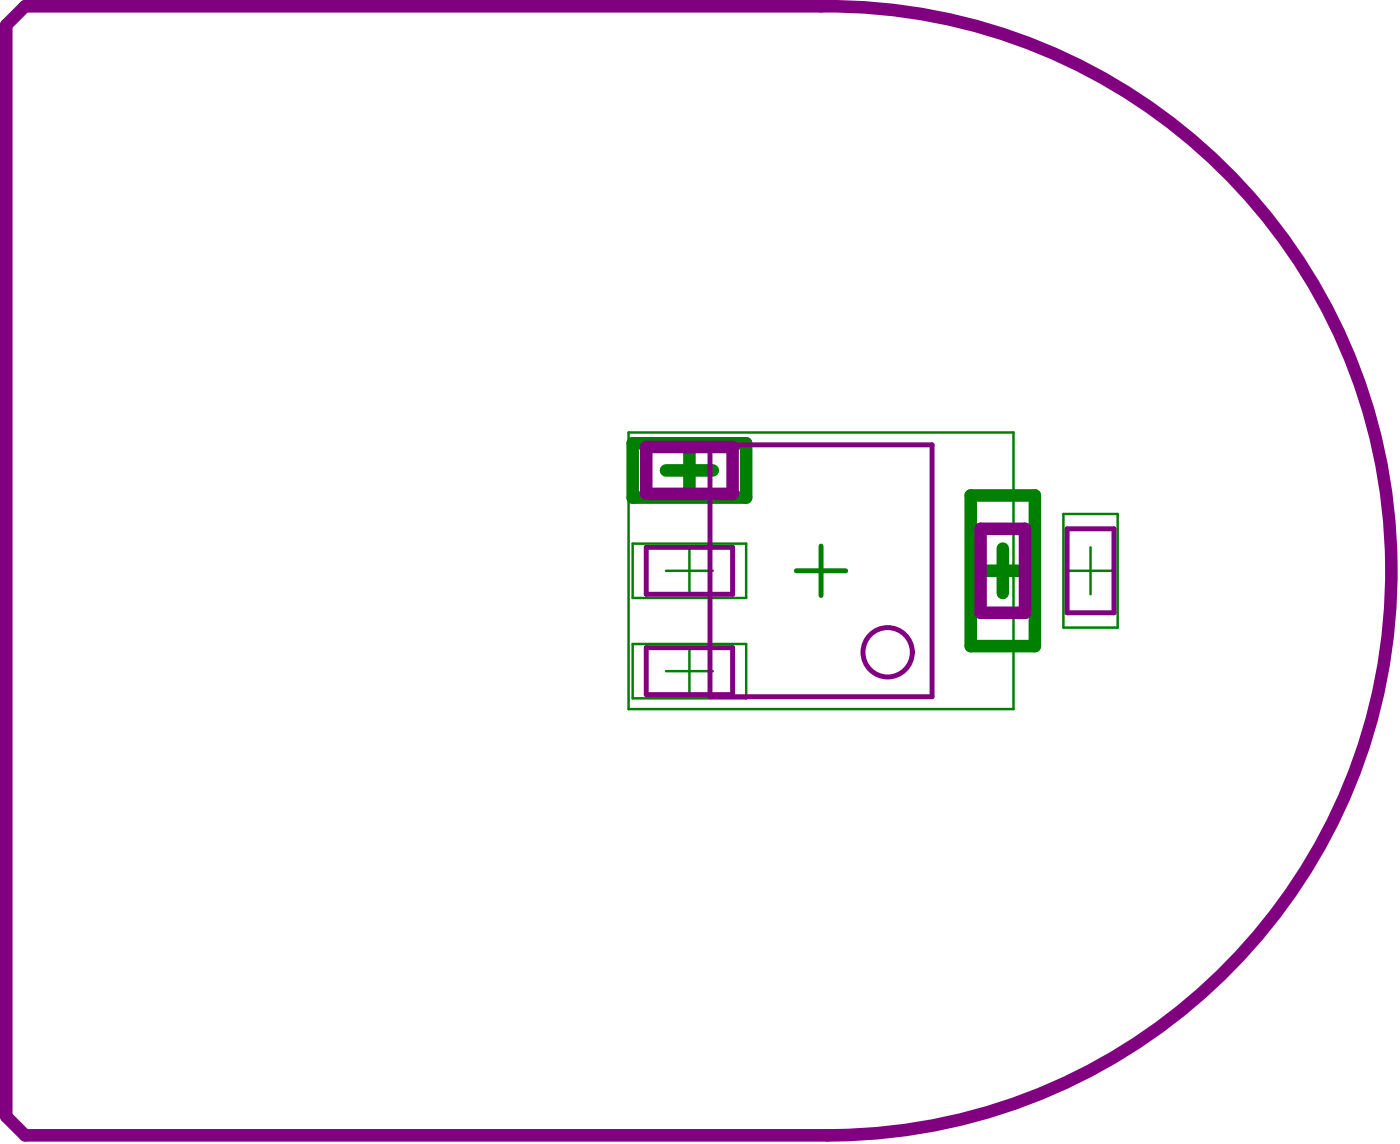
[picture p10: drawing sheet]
<svg xmlns="http://www.w3.org/2000/svg" width="94mm" height="77mm" viewBox="0 0 94 77" stroke-linecap="round" stroke-linejoin="round" font-family="sans-serif">
<path d="M42.3 29.1h25.9v18.6h-25.9zM42.6 36.5h7.6v3.7h-7.6zM44.8 38.4h3.2M46.4 36.8v3.1M71.5 34.6h3.7v7.6h-3.7zM71.8 38.4h3.1M73.4 36.8v3.1M42.6 43.3h7.6v3.6h-7.6zM44.8 45.1h3.2M46.4 43.5v3.2" fill="none" stroke="#008000" stroke-width=".17"/>
<path d="M53.6 38.4h3.3M55.2 36.7v3.3" fill="none" stroke="#008000" stroke-width=".33"/>
<path d="M42.6 29.8h7.6v3.7h-7.6zM44.8 31.6h3.2M46.4 30v3.2M65.3 33.3h4.3v10.1h-4.3zM66 38.4h3M67.5 36.9v3" fill="none" stroke="#008000" stroke-width=".84"/>
<path d="M1.7 .4h53.5a38 38 0 0 1 38.4 37.8 38 38 0 0 1-37.9 38.1h-54l-1.3-1.2v-73.4zM43.5 30h5.8v3.2h-5.8zM66 35.6h3v5.6h-3z" fill="none" stroke="#800080" stroke-width=".84"/>
<g fill="none" stroke="#800080" stroke-width=".33">
<path d="M43.5 36.8h5.8v3.1h-5.8zM47.8 29.9h14.9v16.9h-14.9zM71.8 35.6h3.1v5.6h-3.1zM43.5 43.5h5.8v3.2h-5.8z"/>
<circle cx="59.7" cy="43.9" r="1.66"/>
</g>
</svg>
